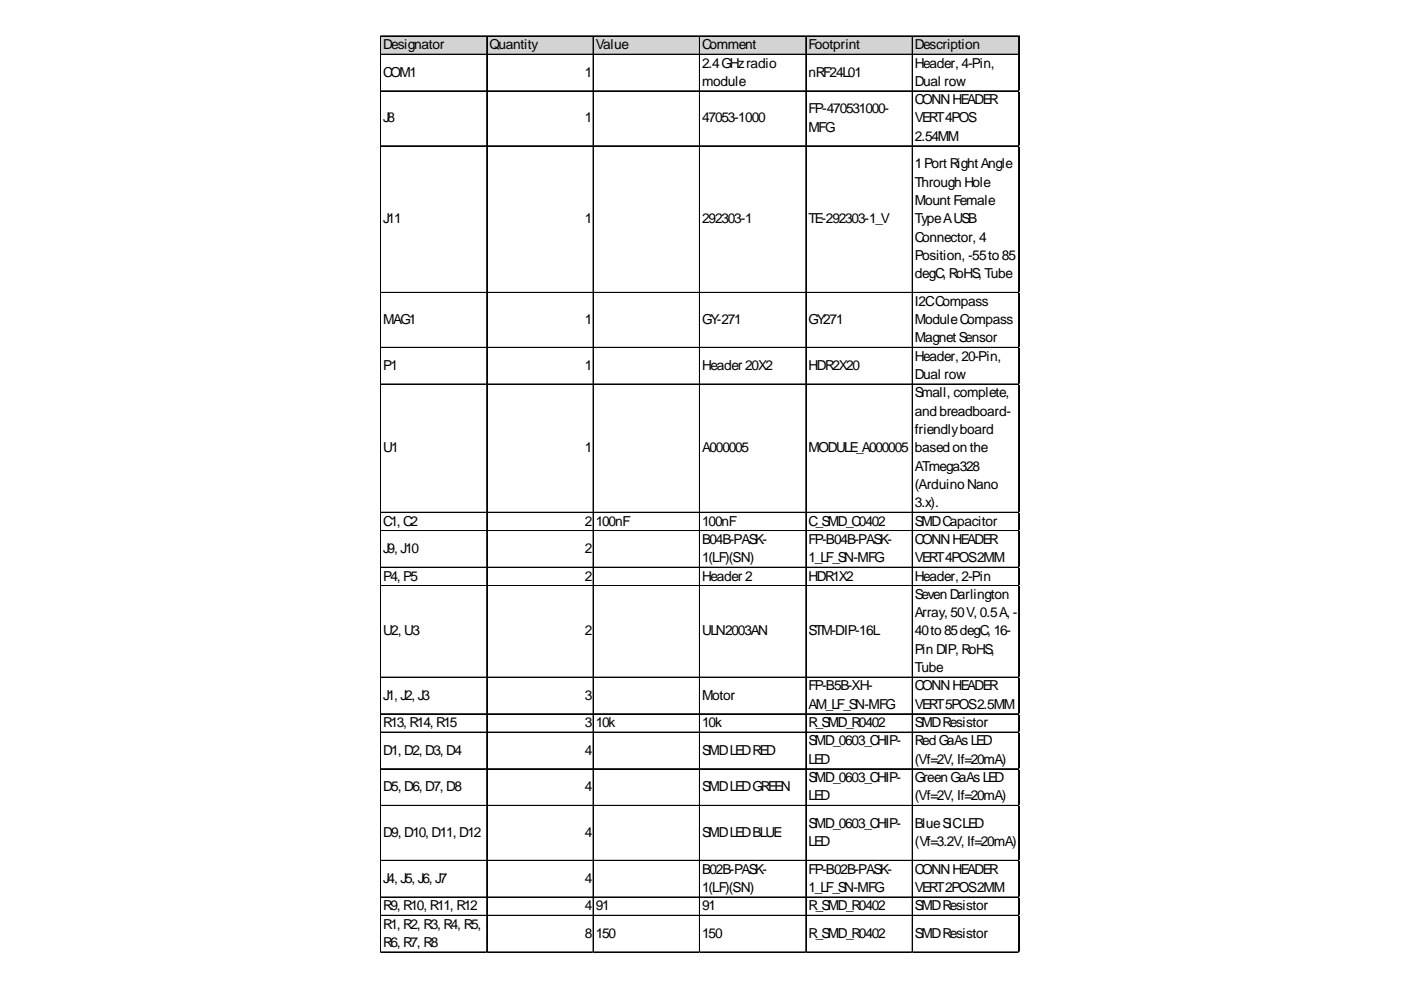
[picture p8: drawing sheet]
<svg xmlns="http://www.w3.org/2000/svg" width="297mm" height="210mm" viewBox="0 0 297 210" stroke-linecap="round" stroke-linejoin="round" font-family="sans-serif">
<defs><g id="words">
<g font-size="2.9">
<text x="81.2" y="10.4">Designator</text>
<text x="103.8" y="10.4">Quantity</text>
<text x="126.3" y="10.4">Value</text>
<text x="148.9" y="10.4">Comment</text>
<text x="171.4" y="10.4">Footprint</text>
<text x="194" y="10.4">Description</text>
<text x="81.2" y="16.3">COM1</text>
<text x="124" y="16.3">1</text>
<text x="148.9" y="14.3">2.4GHzradio</text>
<text x="171.4" y="16.3">nRF24L01</text>
<text x="194" y="14.3">Header, 4-Pin,</text>
<text x="148.9" y="18.2">module</text>
<text x="194" y="18.2">Dual row</text>
<text x="194" y="22.1">CONNHEADER</text>
<text x="81.2" y="26">J8</text>
<text x="124" y="26">1</text>
<text x="148.9" y="26">47053-1000</text>
<text x="171.4" y="24">FP-470531000-</text>
<text x="171.4" y="27.9">MFG</text>
<text x="194" y="26">VERT4POS</text>
<text x="194" y="29.9">2.54MM</text>
<text x="194" y="35.7">1Port Right Angle</text>
<text x="194" y="39.6">Through Hole</text>
<text x="81.2" y="47.3">J11</text>
<text x="124" y="47.3">1</text>
<text x="148.9" y="47.3">292303-1</text>
<text x="171.4" y="47.3">TE-292303-1_V</text>
<text x="194" y="43.5">Mount Female</text>
<text x="194" y="47.3">TypeAUSB</text>
<text x="194" y="51.2">Connector, 4</text>
<text x="194" y="55.1">Position, -55to 85</text>
<text x="194" y="59">degC, RoHS, Tube</text>
<text x="194" y="64.8">I2CCompass</text>
<text x="81.2" y="68.7">MAG1</text>
<text x="124" y="68.7">1</text>
<text x="148.9" y="68.7">GY-271</text>
<text x="171.4" y="68.7">GY271</text>
<text x="194" y="68.7">ModuleCompass</text>
<text x="194" y="72.6">Magnet Sensor</text>
<text x="194" y="76.5">Header, 20-Pin,</text>
<text x="81.2" y="78.4">P1</text>
<text x="124" y="78.4">1</text>
<text x="148.9" y="78.4">Header 20X2</text>
<text x="171.4" y="78.4">HDR2X20</text>
<text x="194" y="80.4">Dual row</text>
<text x="194" y="84.2">Small, complete,</text>
<text x="194" y="88.1">and breadboard-</text>
<text x="81.2" y="95.9">U1</text>
<text x="124" y="95.9">1</text>
<text x="148.9" y="95.9">A000005</text>
<text x="171.4" y="95.9">MODULE_A000005</text>
<text x="194" y="92">friendlyboard</text>
<text x="194" y="95.9">based on the</text>
<text x="194" y="99.8">ATmega328</text>
<text x="194" y="103.7">(Arduino Nano</text>
<text x="194" y="107.5">3.x).</text>
<text x="81.2" y="111.4">C1, C2</text>
<text x="124" y="111.4">2</text>
<text x="126.3" y="111.4">100nF</text>
<text x="148.9" y="111.4">100nF</text>
<text x="171.4" y="111.4">C_SMD_C0402</text>
<text x="194" y="111.4">SMDCapacitor</text>
<text x="81.2" y="117.3">J9, J10</text>
<text x="124" y="117.3">2</text>
<text x="148.9" y="115.3">B04B-PASK-</text>
<text x="148.9" y="119.2">1(LF)(SN)</text>
<text x="171.4" y="115.3">FP-B04B-PASK-</text>
<text x="171.4" y="119.2">1_LF_SN-MFG</text>
<text x="194" y="115.3">CONNHEADER</text>
<text x="194" y="119.2">VERT4POS2MM</text>
<text x="81.2" y="123.1">P4, P5</text>
<text x="124" y="123.1">2</text>
<text x="148.9" y="123.1">Header 2</text>
<text x="171.4" y="123.1">HDR1X2</text>
<text x="194" y="123.1">Header, 2-Pin</text>
<text x="194" y="127">Seven Darlington</text>
<text x="194" y="130.9">Array, 50V, 0.5A, -</text>
<text x="81.2" y="134.7">U2, U3</text>
<text x="124" y="134.7">2</text>
<text x="148.9" y="134.7">ULN2003AN</text>
<text x="171.4" y="134.7">STM-DIP-16L</text>
<text x="194" y="134.7">40to 85degC, 16-</text>
<text x="194" y="138.6">Pin DIP, RoHS,</text>
<text x="194" y="142.5">Tube</text>
<text x="81.2" y="148.3">J1, J2, J3</text>
<text x="124" y="148.3">3</text>
<text x="148.9" y="148.3">Motor</text>
<text x="171.4" y="146.4">FP-B5B-XH-</text>
<text x="194" y="146.4">CONNHEADER</text>
<text x="81.2" y="154.2">R13, R14, R15</text>
<text x="124" y="154.2">3</text>
<text x="126.3" y="154.2">10k</text>
<text x="148.9" y="154.2">10k</text>
<text x="171.4" y="150.3">AM_LF_SN-MFG</text>
<text x="171.4" y="154.2">R_SMD_R0402</text>
<text x="194" y="150.3">VERT5POS2.5MM</text>
<text x="194" y="154.2">SMDResistor</text>
<text x="81.2" y="160">D1, D2, D3, D4</text>
<text x="124" y="160">4</text>
<text x="148.9" y="160">SMDLEDRED</text>
<text x="171.4" y="158">SMD_0603_CHIP-</text>
<text x="171.4" y="161.9">LED</text>
<text x="194" y="158">Red GaAsLED</text>
<text x="194" y="161.9">(Vf=2V, If=20mA)</text>
<text x="81.2" y="167.8">D5, D6, D7, D8</text>
<text x="124" y="167.8">4</text>
<text x="148.9" y="167.8">SMDLEDGREEN</text>
<text x="171.4" y="165.8">SMD_0603_CHIP-</text>
<text x="194" y="165.8">Green GaAsLED</text>
<text x="171.4" y="169.7">LED</text>
<text x="194" y="169.7">(Vf=2V, If=20mA)</text>
<text x="81.2" y="177.5">D9, D10, D11, D12</text>
<text x="124" y="177.5">4</text>
<text x="148.9" y="177.5">SMDLEDBLUE</text>
<text x="171.4" y="175.5">SMD_0603_CHIP-</text>
<text x="171.4" y="179.4">LED</text>
<text x="194" y="175.5">BlueSiCLED</text>
<text x="194" y="179.4">(Vf=3.2V, If=20mA)</text>
<text x="148.9" y="185.2">B02B-PASK-</text>
<text x="171.4" y="185.2">FP-B02B-PASK-</text>
<text x="194" y="185.2">CONNHEADER</text>
<text x="81.2" y="187.2">J4, J5, J6, J7</text>
<text x="124" y="187.2">4</text>
<text x="148.9" y="189.1">1(LF)(SN)</text>
<text x="171.4" y="189.1">1_LF_SN-MFG</text>
<text x="194" y="189.1">VERT2POS2MM</text>
<text x="81.2" y="193">R9, R10, R11, R12</text>
<text x="81.2" y="196.9">R1, R2, R3, R4, R5,</text>
<text x="124" y="193">4</text>
<text x="126.3" y="193">91</text>
<text x="148.9" y="193">91</text>
<text x="171.4" y="193">R_SMD_R0402</text>
<text x="194" y="193">SMDResistor</text>
<text x="81.2" y="200.8">R6, R7, R8</text>
<text x="124" y="198.8">8</text>
<text x="126.3" y="198.8">150</text>
<text x="148.9" y="198.8">150</text>
<text x="171.4" y="198.8">R_SMD_R0402</text>
<text x="194" y="198.8">SMDResistor</text>
</g>
</g></defs>
<path d="M80.8 7.7h135.4v4h-135.4z" fill="#d3d3d3"/>
<g fill="none" stroke="#000" stroke-width=".21">
<path d="M80.6 7.6v194.4M80.7 7.6v194.4M80.8 7.6h135.3M80.8 7.7h135.3M80.8 11.5h135.3M80.8 11.6h135.3M80.8 19.3h135.3M80.8 19.4h135.3M103.2 7.8v194.2M103.3 7.8v194.2M125.7 7.8v194.2M125.8 7.8v194.2"/>
<path d="M148.3 7.8v194.2M148.4 7.8v194.2M170.8 7.8v194.2M170.9 7.8v194.2M193.4 7.8v194.2M193.5 7.8v194.2M216 7.8v194.2M80.8 30.9h135.3M80.8 31h135.3M80.8 62h135.3M80.8 62.1h135.3M80.8 73.6h135.3"/>
<path d="M80.8 73.7h135.3M80.8 81.4h135.3M80.8 81.5h135.3M80.8 108.6h135.3M80.8 108.7h135.3M80.8 112.5h135.3M80.8 112.6h135.3M80.8 120.3h135.3M80.8 120.4h135.3M80.8 124.1h135.3M80.8 124.2h135.3M80.8 143.6h135.3"/>
<path d="M80.8 143.7h135.3M80.8 151.3h135.3M80.8 151.4h135.3M80.8 155.2h135.3M80.8 155.3h135.3M80.8 163h135.3M80.8 163.1h135.3M80.8 170.8h135.3M80.8 170.9h135.3M80.8 182.4h135.3M80.8 182.5h135.3M80.8 190.2h135.3"/>
<path d="M80.8 190.3h135.3M80.8 194.1h135.3M80.8 194.2h135.3M80.8 201.8h135.3M80.8 201.9h135.3"/>
</g>
<path d="M80.6 202v.1" fill="none" stroke="#e0e0e0" stroke-width=".21"/>
<path d="M80.6 202l.2 .1z" fill="#e0e0e0"/>
<path d="M103.2 202v.1" fill="none" stroke="#e0e0e0" stroke-width=".21"/>
<path d="M103.2 202l.2 .1z" fill="#e0e0e0"/>
<path d="M125.7 202v.1" fill="none" stroke="#e0e0e0" stroke-width=".21"/>
<path d="M125.7 202l.2 .1z" fill="#e0e0e0"/>
<path d="M148.3 202v.1" fill="none" stroke="#e0e0e0" stroke-width=".21"/>
<path d="M148.3 202l.2 .1z" fill="#e0e0e0"/>
<path d="M170.8 202v.1" fill="none" stroke="#e0e0e0" stroke-width=".21"/>
<path d="M170.8 202l.2 .1z" fill="#e0e0e0"/>
<path d="M193.4 202v.1" fill="none" stroke="#e0e0e0" stroke-width=".21"/>
<path d="M193.4 202l.2 .1z" fill="#e0e0e0"/>
<path d="M216 202v.1" fill="none" stroke="#e0e0e0" stroke-width=".21"/>
<path d="M216 202l.1 .1z" fill="#e0e0e0"/>
<path d="M216.1 19.3h.1" fill="none" stroke="#e0e0e0" stroke-width=".21"/>
<path d="M216.1 19.3l.1 .2z" fill="#e0e0e0"/>
<path d="M216.1 30.9h.1" fill="none" stroke="#e0e0e0" stroke-width=".21"/>
<path d="M216.1 30.9l.1 .2z" fill="#e0e0e0"/>
<path d="M216.1 62h.1" fill="none" stroke="#e0e0e0" stroke-width=".21"/>
<path d="M216.1 62l.1 .2z" fill="#e0e0e0"/>
<path d="M216.1 73.6h.1" fill="none" stroke="#e0e0e0" stroke-width=".21"/>
<path d="M216.1 73.6l.1 .2z" fill="#e0e0e0"/>
<path d="M216.1 81.4h.1" fill="none" stroke="#e0e0e0" stroke-width=".21"/>
<path d="M216.1 81.4l.1 .2z" fill="#e0e0e0"/>
<path d="M216.1 108.6h.1" fill="none" stroke="#e0e0e0" stroke-width=".21"/>
<path d="M216.1 108.6l.1 .2z" fill="#e0e0e0"/>
<path d="M216.1 112.5h.1" fill="none" stroke="#e0e0e0" stroke-width=".21"/>
<path d="M216.1 112.5l.1 .2z" fill="#e0e0e0"/>
<path d="M216.1 120.3h.1" fill="none" stroke="#e0e0e0" stroke-width=".21"/>
<path d="M216.1 120.3l.1 .1z" fill="#e0e0e0"/>
<path d="M216.1 124.1h.1" fill="none" stroke="#e0e0e0" stroke-width=".21"/>
<path d="M216.1 124.1l.1 .2z" fill="#e0e0e0"/>
<path d="M216.1 143.6h.1" fill="none" stroke="#e0e0e0" stroke-width=".21"/>
<path d="M216.1 143.6l.1 .2z" fill="#e0e0e0"/>
<path d="M216.1 151.3h.1" fill="none" stroke="#e0e0e0" stroke-width=".21"/>
<path d="M216.1 151.3l.1 .2z" fill="#e0e0e0"/>
<path d="M216.1 155.2h.1" fill="none" stroke="#e0e0e0" stroke-width=".21"/>
<path d="M216.1 155.2l.1 .2z" fill="#e0e0e0"/>
<path d="M216.1 163h.1" fill="none" stroke="#e0e0e0" stroke-width=".21"/>
<path d="M216.1 163l.1 .2z" fill="#e0e0e0"/>
<path d="M216.1 170.8h.1" fill="none" stroke="#e0e0e0" stroke-width=".21"/>
<path d="M216.1 170.8l.1 .1z" fill="#e0e0e0"/>
<path d="M216.1 182.4h.1" fill="none" stroke="#e0e0e0" stroke-width=".21"/>
<path d="M216.1 182.4l.1 .2z" fill="#e0e0e0"/>
<path d="M216.1 190.2h.1" fill="none" stroke="#e0e0e0" stroke-width=".21"/>
<path d="M216.1 190.2l.1 .2z" fill="#e0e0e0"/>
<path d="M216.1 194.1h.1" fill="none" stroke="#e0e0e0" stroke-width=".21"/>
<path d="M216.1 194.1l.1 .2z" fill="#e0e0e0"/>
<path d="M216.1 201.8h.1" fill="none" stroke="#e0e0e0" stroke-width=".21"/>
<path d="M216.1 201.8l.1 .2z" fill="#e0e0e0"/>
<use href="#words"/>
</svg>
